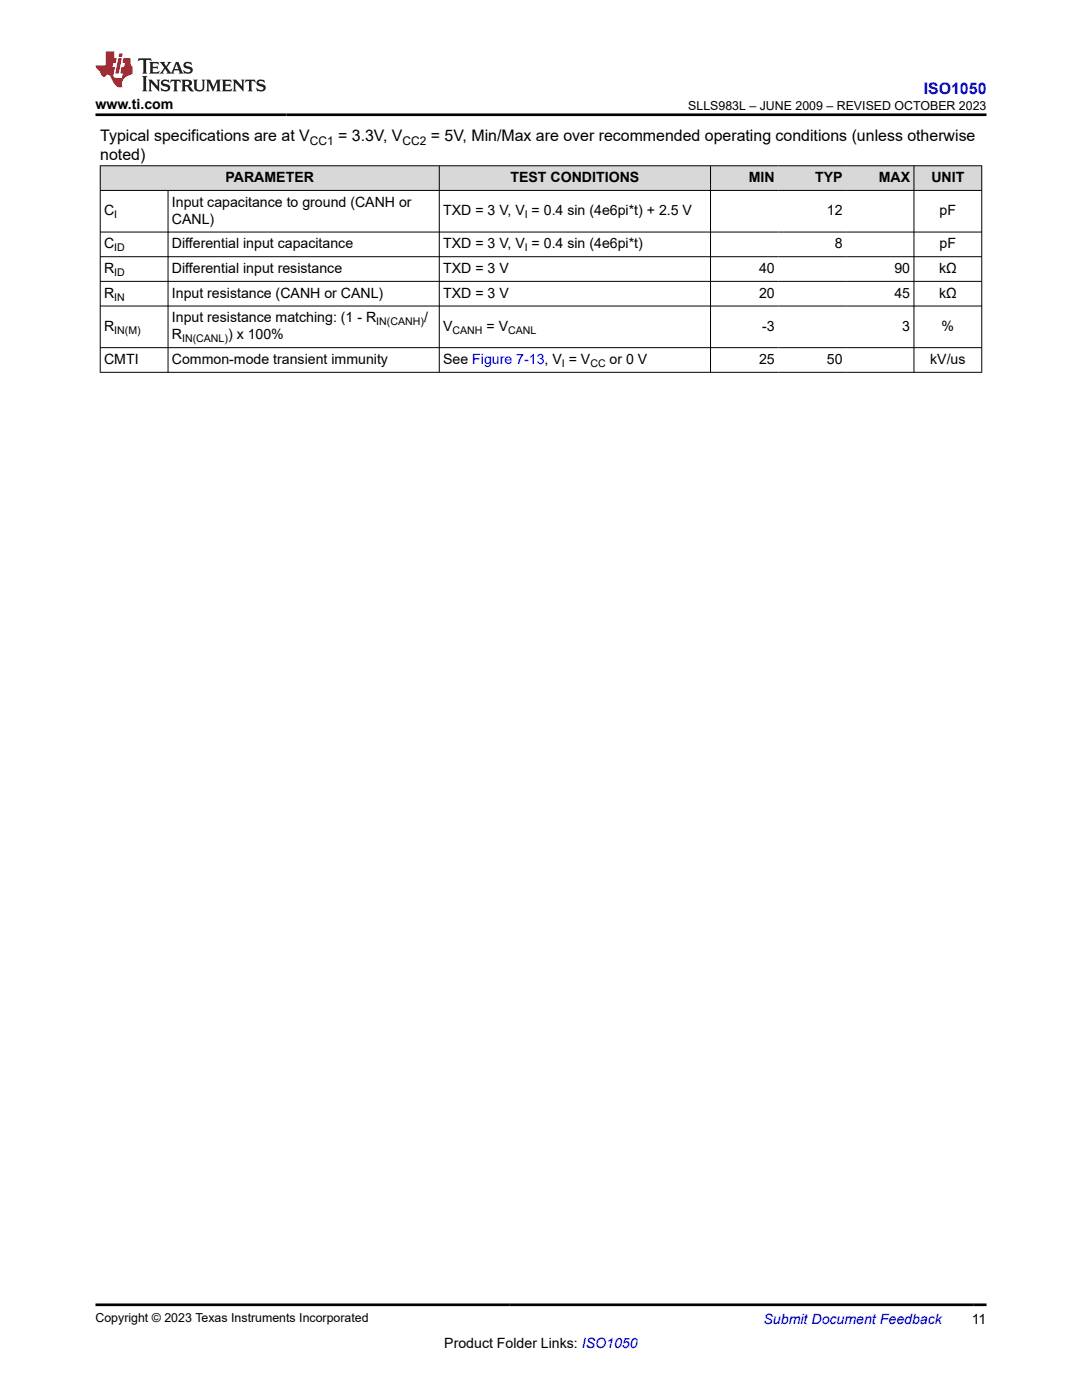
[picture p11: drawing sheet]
<svg xmlns="http://www.w3.org/2000/svg" width="216mm" height="279mm" viewBox="0 0 216 279" stroke-linecap="round" stroke-linejoin="round" font-family="sans-serif">
<defs><g id="words">
<text font-size="3.2" fill="#00f" x="184.3" y="18.7">ISO1050</text>
<g font-size="3.2">
<text x="20" y="28.2">Typical specifications are at V</text>
<text x="67.5" y="28.2">= 3.3V, V</text>
<text x="86" y="28.2">= 5V, Min/Max are over recommended operating conditions (unless otherwise</text>
<text x="20" y="32">noted)</text>
</g>
<g font-size="2.8">
<text x="19.1" y="21.8">www.ti.com</text>
<text x="34.3" y="41.3">Input capacitance to ground (CANH or</text>
<text x="45" y="36.4">PARAMETER</text>
<text x="101.9" y="36.4">TEST CONDITIONS</text>
<text x="149.4" y="36.4">MIN</text>
<text x="162.6" y="36.4">TYP</text>
<text x="175.3" y="36.4">MAX</text>
<text x="185.8" y="36.4">UNIT</text>
<text x="20.8" y="43">C</text>
<text x="34.3" y="44.7">CANL)</text>
<text x="88.4" y="43">TXD = 3 V, V = 0.4 sin (4e6pi*t) + 2.5 V</text>
<text x="165" y="43">12</text>
<text x="187.5" y="43">pF</text>
<text x="20.8" y="49.6">C</text>
<text x="34.3" y="49.6">Differential input capacitance</text>
<text x="88.4" y="49.6">TXD = 3 V, V = 0.4 sin (4e6pi*t)</text>
<text x="166.6" y="49.6">8</text>
<text x="187.5" y="49.6">pF</text>
<text x="20.8" y="54.5">R</text>
<text x="20.8" y="59.4">R</text>
<text x="34.3" y="54.5">Differential input resistance</text>
<text x="34.3" y="59.4">Input resistance (CANH or CANL)</text>
<text x="88.4" y="54.5">TXD = 3 V</text>
<text x="88.4" y="59.4">TXD = 3 V</text>
<text x="151.5" y="54.5">40</text>
<text x="151.5" y="59.4">20</text>
<text x="178.5" y="54.5">90</text>
<text x="178.5" y="59.4">45</text>
<text x="187.4" y="54.5">kΩ</text>
<text x="187.4" y="59.4">kΩ</text>
<text x="34.3" y="64.3">Input resistance matching: (1 - R</text>
<text x="84.6" y="64.3">/</text>
<text x="20.8" y="66">R</text>
<text x="34.3" y="67.7">R</text>
<text x="45.5" y="67.7">) x 100%</text>
<text x="88.4" y="66">V</text>
<text x="97.1" y="66">= V</text>
<text x="152.1" y="66">-3</text>
<text x="180" y="66">3</text>
<text x="187.9" y="66">%</text>
<text x="20.8" y="72.7">CMTI</text>
<text x="34.3" y="72.7">Common-mode transient immunity</text>
<text x="88.4" y="72.7">See Figure 7-13, V = V</text>
<text x="121.6" y="72.7">or 0 V</text>
<text x="151.5" y="72.7">25</text>
<text x="165" y="72.7">50</text>
<text x="185.6" y="72.7">kV/us</text>
<text x="88.7" y="269">Product Folder Links: ISO1050</text>
<text x="193.9" y="264.2">11</text>
</g>
<text font-size="2.8" fill="#00f" x="152.4" y="264.2">Submit Document Feedback</text>
<g font-size="2.5">
<text x="137.3" y="21.9">SLLS983L – JUNE 2009 – REVISED OCTOBER 2023</text>
<text x="19.1" y="263.9">Copyright © 2023 Texas Instruments Incorporated</text>
</g>
<g font-size="2.4">
<text x="61.8" y="28.9">CC1</text>
<text x="80.3" y="28.9">CC2</text>
</g>
<g font-size="2.1">
<text x="22.8" y="43.5">I</text>
<text x="104.7" y="43.5">I</text>
<text x="22.8" y="50.1">ID</text>
<text x="104.7" y="50.1">I</text>
<text x="22.8" y="55.1">ID</text>
<text x="22.8" y="60">IN</text>
<text x="75.1" y="64.9">IN(CANH)</text>
<text x="22.8" y="66.6">IN(M)</text>
<text x="36.3" y="68.3">IN(CANL)</text>
<text x="90.3" y="66.6">CANH</text>
<text x="101.4" y="66.6">CANL</text>
<text x="112.1" y="73.2">I</text>
<text x="117.8" y="73.2">CC</text>
</g>
</g></defs>
<g fill="#d8d8d8">
<path d="M20 33.1h175.9v4.9h-175.9z" fill-rule="evenodd"/>
<path d="M20.1 33.1h67.5v4.8h-67.5z" fill-rule="evenodd"/>
<path d="M87.7 33.1h54v4.8h-54z" fill-rule="evenodd"/>
<path d="M141.8 33.1h13.5v4.8h-13.5z" fill-rule="evenodd"/>
<path d="M155.3 33.1h13.5v4.8h-13.5z" fill-rule="evenodd"/>
<path d="M168.8 33.1h13.5v4.8h-13.5z" fill-rule="evenodd"/>
<path d="M182.4 33.1h13.4v4.8h-13.4z" fill-rule="evenodd"/>
</g>
<g fill="none" stroke="#000" stroke-width=".2">
<path d="M19.9 33.1h176.1M19.9 38h176.1M20 33v41.4M33.5 38v36.4M87.7 33v41.4M141.8 33v41.4M182.4 33v41.4M195.9 33v41.4M19.9 46.3h176.1M19.9 51.2h176.1M19.9 56.2h176.1M19.9 61.1h176.1"/>
<path d="M19.9 69.4h176.1M19.9 74.3h176.1"/>
</g>
<path d="M27.7 11.6l-.2 .6 .5-.2h.6v.1v2.2l-.2 .4h1l-.2-.4v-2.2v-.1h.5l.5 .2-.1-.6zM29.8 12.4l.2 .3v1.6l-.2 .4h1.9l.1-.6a1.08 1.08 0 0 1-1.3 .2v-.7h.6l.4 .2v-.7l-.4 .2h-.6v-.5l.2-.2a1 1 0 0 1 1 .3l-.1-.5zM31.8 12.4l1 1.1-1 1.2h.9l-.2-.2 .4-.8 .5 .8-.2 .2h1.6l-.2-.2 .1-.5h1l.1 .5-.1 .2h.9l-.2-.4-.8-1.9h-.5l-1 2.1-.8-1.1 .9-1h-.8l.2 .2-.5 .6-.3-.6 .1-.2zM35.2 12.8l.4 1h-.8zM36.8 12.5a.65 .65 0 0 0-.2 .7 .65 .65 0 0 0 .6 .5l.7 .1 .1 .3a.79 .79 0 0 1-.7 .4 .79 .79 0 0 1-.7-.5l.1 .7 .2-.1a.93 .93 0 0 0 1.1 0 .93 .93 0 0 0 .4-.9 1.46 1.46 0 0 0-1.2-.6l-.1-.3a1.09 1.09 0 0 1 1.2 .2l-.2-.6-.1 .1-.6-.2zM28.4 15.2l.2 .4v2.2l-.2 .4h1l-.2-.4v-2.2l.2-.4zM29.6 15.9l.2 .4v1.5l-.2 .4h.8l-.3-.4v-1.3l1.7 1.8v-2l.2-.4h-.8l.2 .2 .1 1.1-1.2-1.3zM32.3 16a.65 .65 0 0 0-.2 .8 .65 .65 0 0 0 .7 .4l.6 .2 .1 .2a.79 .79 0 0 1-.7 .4 .79 .79 0 0 1-.7-.5l.1 .7 .2-.1a.93 .93 0 0 0 1.1 .1 .93 .93 0 0 0 .4-1 1.46 1.46 0 0 0-1.2-.5l-.1-.4a1.09 1.09 0 0 1 1.2 .2l-.2-.6-.1 .1-.6-.1zM34.1 15.9l-.1 .6a.63 .63 0 0 1 .7-.3l.1 1.6-.3 .4h1l-.2-.4v-1.6a.66 .66 0 0 1 .8 .3l-.1-.6zM36.2 15.9l.2 .4v1.5l-.2 .4h.9l-.2-.2v-.7h.5l.1 .2a.79 .79 0 0 0 1.2 .6l-1-.9a.61 .61 0 0 0 .6-.6 .61 .61 0 0 0-.5-.7zM36.9 16.2h.2a.47 .47 0 0 1 .5 .1 .47 .47 0 0 1 .1 .5l-.2 .1-.6 .1zM38.5 15.9l.2 .2a2.27 2.27 0 0 0 .4 2 1.04 1.04 0 0 0 1.7-.7v-1.3l.2-.2h-.8l.2 .4v1.1a.6 .6 0 0 1-.6 .6 .6 .6 0 0 1-.6-.6v-1.1l.3-.4zM41.1 15.9l.2 .4v1.5l-.2 .4h.7l-.2-.4v-1.4l.9 1.9 .8-1.9v1.4l-.2 .4h1l-.3-.4v-1.5l.3-.4h-.8l-.7 1.5-.7-1.5zM44.3 15.9l.2 .4v1.5l-.2 .4h1.9l.1-.6a1.09 1.09 0 0 1-1.3 .2v-.7h.6l.4 .2v-.6l-.4 .2h-.6v-.6l.2-.1a1.01 1.01 0 0 1 1 .3l-.1-.6zM46.4 15.9l.3 .4v1.5l-.3 .4h.8l-.2-.4v-1.3l1.6 1.8v-2l.2-.4h-.7l.2 .2v1.1l-1.2-1.3zM49 15.9l-.1 .6a.63 .63 0 0 1 .8-.3v1.6l-.3 .4h1l-.2-.4v-1.6a.66 .66 0 0 1 .8 .3l-.1-.6zM51.4 16a.65 .65 0 0 0-.2 .8 .65 .65 0 0 0 .6 .4l.6 .2 .2 .2a.79 .79 0 0 1-.8 .4 .79 .79 0 0 1-.6-.5l.1 .7 .2-.1a.93 .93 0 0 0 1 .1 .93 .93 0 0 0 .5-1 1.46 1.46 0 0 0-1.3-.5l-.1-.4a1.09 1.09 0 0 1 1.3 .2l-.2-.6-.2 .1-.5-.1z" fill="#231f20"/>
<path d="M21.1 10.3v2.7h-2.1l.1 .4 .9 1a.95 .95 0 0 0 .9 .9 .59 .59 0 0 1 .6-.4 .59 .59 0 0 1 .5 .3l.4 .8a1.59 1.59 0 0 0 2.1 1.4 1.61 1.61 0 0 1 1-2.3l1-.3-.1-1.5a1.59 1.59 0 0 1-.4-1.7h-1.4l-.2 .9h.5l-.1 .9h-.5l-.2 .9v.3l.4 .1-.2 .9h-.6a.73 .73 0 0 1-1.1-.7l.3-1.5h-.5l.2-.9h.5l.2-.9h-.5v-1.3zM23.6 11.6l-.6 3.1h.7l.6-3.1zM23.8 10.7l-.1 .6h.7l.1-.6z" fill="#ed1c24"/>
<path d="M19.1 22.9h177.8M19.1 260.4h177.8" fill="none" stroke="#000" stroke-width=".53"/>
<use href="#words"/>
</svg>
